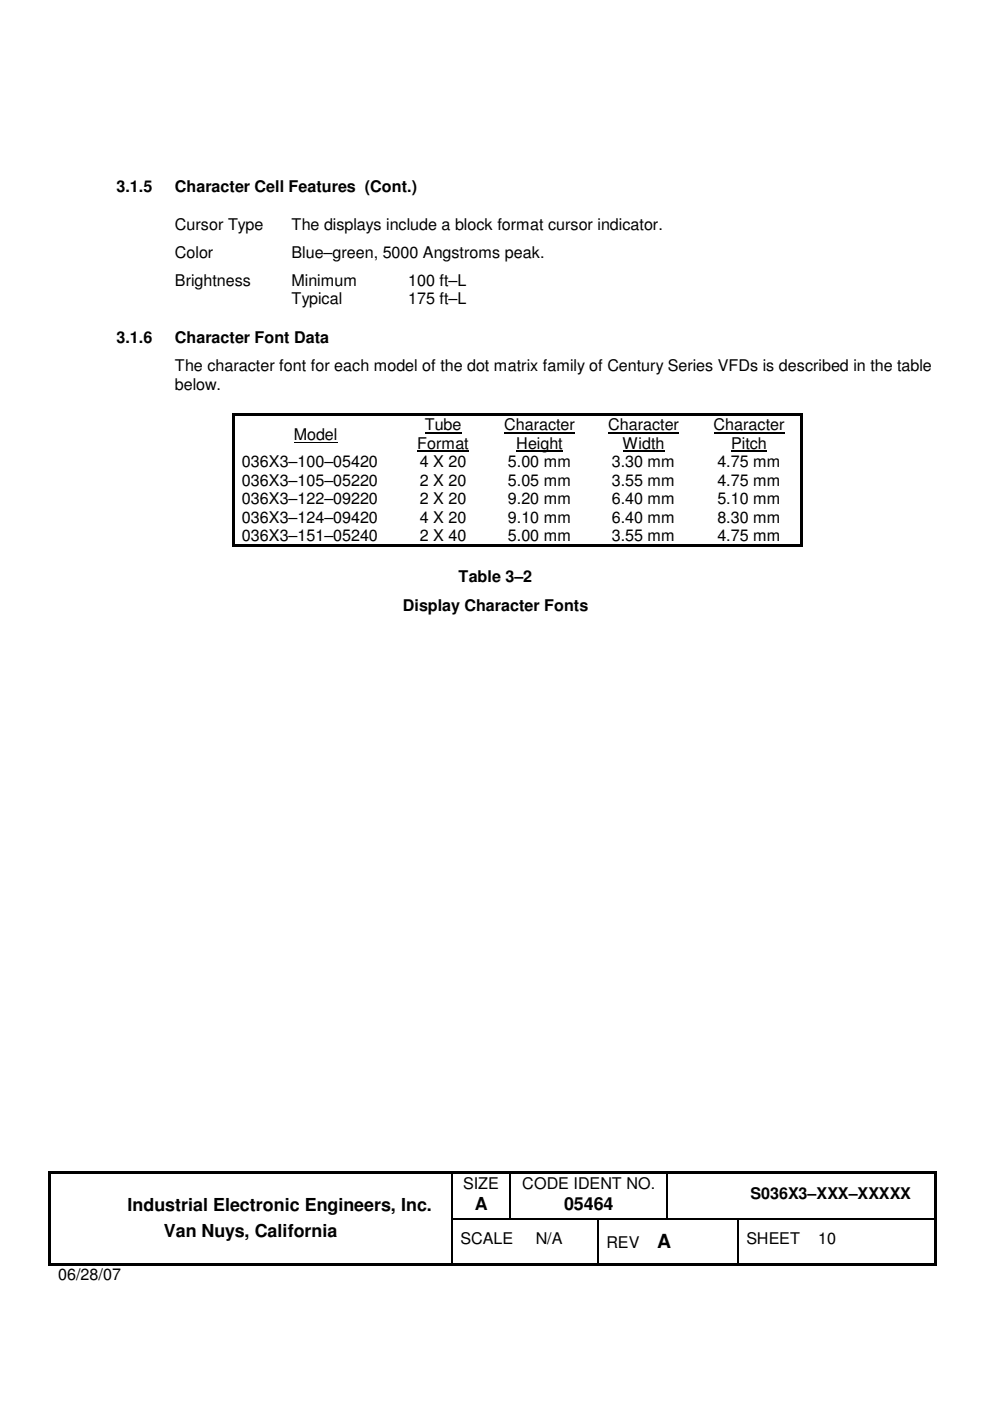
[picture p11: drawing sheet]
<svg xmlns="http://www.w3.org/2000/svg" width="210mm" height="297mm" viewBox="0 0 210 297" stroke-linecap="round" stroke-linejoin="round" font-family="sans-serif">
<defs><g id="words">
<text font-size="4.1" x="139.4" y="264.5">A</text>
<g font-size="3.8">
<text x="27.1" y="256.7">Industrial Electronic Engineers, Inc.</text>
<text x="100.7" y="256.5">A</text>
<text x="119.6" y="256.5">05464</text>
<text x="34.8" y="262.2">Van Nuys, California</text>
</g>
<g font-size="3.4">
<text x="24.7" y="40.6">3.1.5</text>
<text x="37.1" y="40.6">Character Cell Features (Cont.)</text>
<text x="37.1" y="48.7">Cursor Type</text>
<text x="61.8" y="48.7">The displays include a block format cursor indicator.</text>
<text x="37.1" y="54.7">Color</text>
<text x="61.8" y="54.7">Blue–green, 5000 Angstroms peak.</text>
<text x="37.1" y="60.7">Brightness</text>
<text x="61.8" y="60.7">Minimum</text>
<text x="61.8" y="64.6">Typical</text>
<text x="86.5" y="60.7">100 ft–L</text>
<text x="86.5" y="64.6">175 ft–L</text>
<text x="24.7" y="72.7">3.1.6</text>
<text x="37.1" y="72.7">Character Font Data</text>
<text x="37.1" y="82.7">below.</text>
<text x="37.1" y="78.7">The character font for each model of the dot matrix family of Century Series VFDs is described in the table</text>
<text x="62.3" y="93.3">Model</text>
<text x="88.5" y="95.2">Format</text>
<text x="90" y="91.2">Tube</text>
<text x="106.9" y="91.2">Character</text>
<text x="109.5" y="95.2">Height</text>
<text x="128.9" y="91.2">Character</text>
<text x="132" y="95.2">Width</text>
<text x="151.3" y="91.2">Character</text>
<text x="155" y="95.2">Pitch</text>
<text x="51.3" y="99.1">036X3–100–05420</text>
<text x="89" y="99.1">4 X 20</text>
<text x="107.7" y="99.1">5.00 mm</text>
<text x="129.7" y="99.1">3.30 mm</text>
<text x="152.1" y="99.1">4.75 mm</text>
<text x="51.3" y="103">036X3–105–05220</text>
<text x="51.3" y="106.9">036X3–122–09220</text>
<text x="89" y="103">2 X 20</text>
<text x="89" y="106.9">2 X 20</text>
<text x="107.7" y="103">5.05 mm</text>
<text x="107.7" y="106.9">9.20 mm</text>
<text x="129.7" y="103">3.55 mm</text>
<text x="129.7" y="106.9">6.40 mm</text>
<text x="152.1" y="103">4.75 mm</text>
<text x="152.1" y="106.9">5.10 mm</text>
<text x="51.3" y="110.8">036X3–124–09420</text>
<text x="89" y="110.8">4 X 20</text>
<text x="107.7" y="110.8">9.10 mm</text>
<text x="129.7" y="110.8">6.40 mm</text>
<text x="152.1" y="110.8">8.30 mm</text>
<text x="51.3" y="114.7">036X3–151–05240</text>
<text x="89" y="114.7">2 X 40</text>
<text x="107.7" y="114.7">5.00 mm</text>
<text x="129.7" y="114.7">3.55 mm</text>
<text x="152.1" y="114.7">4.75 mm</text>
<text x="97.2" y="123.4">Table 3–2</text>
<text x="85.4" y="129.5">Display Character Fonts</text>
<text x="98.2" y="252.1">SIZE</text>
<text x="110.7" y="252.1">CODE IDENT NO.</text>
<text x="159.1" y="254.3">S036X3–XXX–XXXXX</text>
<text x="97.7" y="263.7">SCALE</text>
<text x="113.6" y="263.7">N/A</text>
<text x="158.2" y="263.7">SHEET</text>
<text x="173.4" y="263.7">10</text>
<text x="128.6" y="264.5">REV</text>
<text x="12.4" y="271.5">06/28/07</text>
</g>
</g></defs>
<g fill="#000">
<path d="M49.2 87.5h.5v.6h-.5zM49.2 87.5h.5v.5h-.5zM49.2 88.1h.5v7.8h-.5zM49.2 95.9h.5v3.9h-.5zM49.7 87.5h34.5v.5h-34.5zM84.2 87.5h.5v.5h-.5zM84.7 87.5h18.7v.5h-18.7zM103.4 87.5h.5v.5h-.5zM103.9 87.5h21.2v.5h-21.2zM125.1 87.5h.5v.5h-.5zM125.6 87.5h21.9v.5h-21.9zM147.5 87.5h.5v.5h-.5z"/>
<path d="M148 87.5h21.7v.5h-21.7zM169.7 87.5h.5v.6h-.5zM169.7 87.5h.5v.5h-.5zM169.7 88.1h.5v7.8h-.5zM169.7 95.9h.5v3.9h-.5zM49.2 99.8h.5v3.9h-.5zM49.2 103.7h.5v4h-.5zM49.2 107.7h.5v3.8h-.5zM49.2 111.5h.5v4h-.5zM49.2 115.5h.5v.5h-.5zM49.7 115.5h34.6v.5h-34.6zM84.1 115.5h.5v.5h-.5z"/>
<path d="M84.6 115.5h18.9v.5h-18.9zM103.3 115.5h.5v.5h-.5zM103.8 115.5h21.5v.5h-21.5zM125 115.5h.5v.5h-.5zM125.5 115.5h22.1v.5h-22.1zM147.4 115.5h.5v.5h-.5zM147.9 115.5h21.8v.5h-21.8zM169.7 99.8h.5v3.9h-.5zM169.7 103.7h.5v4h-.5zM169.7 107.7h.5v3.8h-.5zM169.7 111.5h.5v4h-.5zM169.7 115.5h.5v.5h-.5z"/>
<path d="M10.2 248.4h.6v.5h-.6zM10.2 248.9h.6v9.4h-.6zM10.2 258.3h.6v.2h-.6zM10.8 248.4h84.9v.5h-84.9zM95.7 248.9h.2zM95.7 248.4h.5v.5h-.5zM95.7 258.3h.2v.2h-.2zM96.2 248.4h11.8v.5h-11.8zM108 248.9h.3zM108 248.4h.5v.5h-.5zM108 258.3h.3v.2h-.3zM108.5 248.4h32.9v.5h-32.9z"/>
<path d="M126.6 258.3h.2v.2h-.2zM141.4 248.9h.2zM141.4 248.4h.5v.5h-.5zM141.4 258.3h.2v.2h-.2zM141.9 248.4h56.3v.5h-56.3zM156.3 258.3h.2v.2h-.2zM198.2 248.4h.4v.5h-.4zM198.2 248.9h.4v9.4h-.4zM198.2 258.3h.4v.2h-.4zM10.2 258.5h.6v9.3h-.6zM10.2 267.8h.6v.5h-.6zM10.8 267.8h84.9v.5h-84.9z"/>
<path d="M95.7 267.8h.5v.5h-.5zM96.2 267.8h30.4v.5h-30.4zM126.6 267.8h.5v.5h-.5zM127.1 267.8h29.2v.5h-29.2zM156.3 267.8h.5v.5h-.5zM156.8 267.8h41.4v.5h-41.4zM198.2 258.5h.4v9.3h-.4zM198.2 267.8h.4v.5h-.4z"/>
</g>
<g fill="none" stroke="#000" stroke-width=".25">
<path d="M88.5 95.6h10.9M90 91.7h7.9M106.9 91.7h15M109.5 95.6h9.8M128.9 91.7h15.1M132 95.6h8.9M151.3 91.7h15M155 95.6h7.6M95.8 248.9v9.4M95.8 258.5v9.3M95.9 258.4h12.1M108.2 248.9v9.4"/>
<path d="M108.3 258.4h18.3M126.7 258.5v9.3M126.8 258.4h14.6M141.5 248.9v9.4M141.6 258.4h14.7M156.4 258.5v9.3M156.5 258.4h41.7"/>
</g>
<path d="M62.3 93.8h9.2" fill="none" stroke="#000" stroke-width=".21"/>
<use href="#words"/>
</svg>
